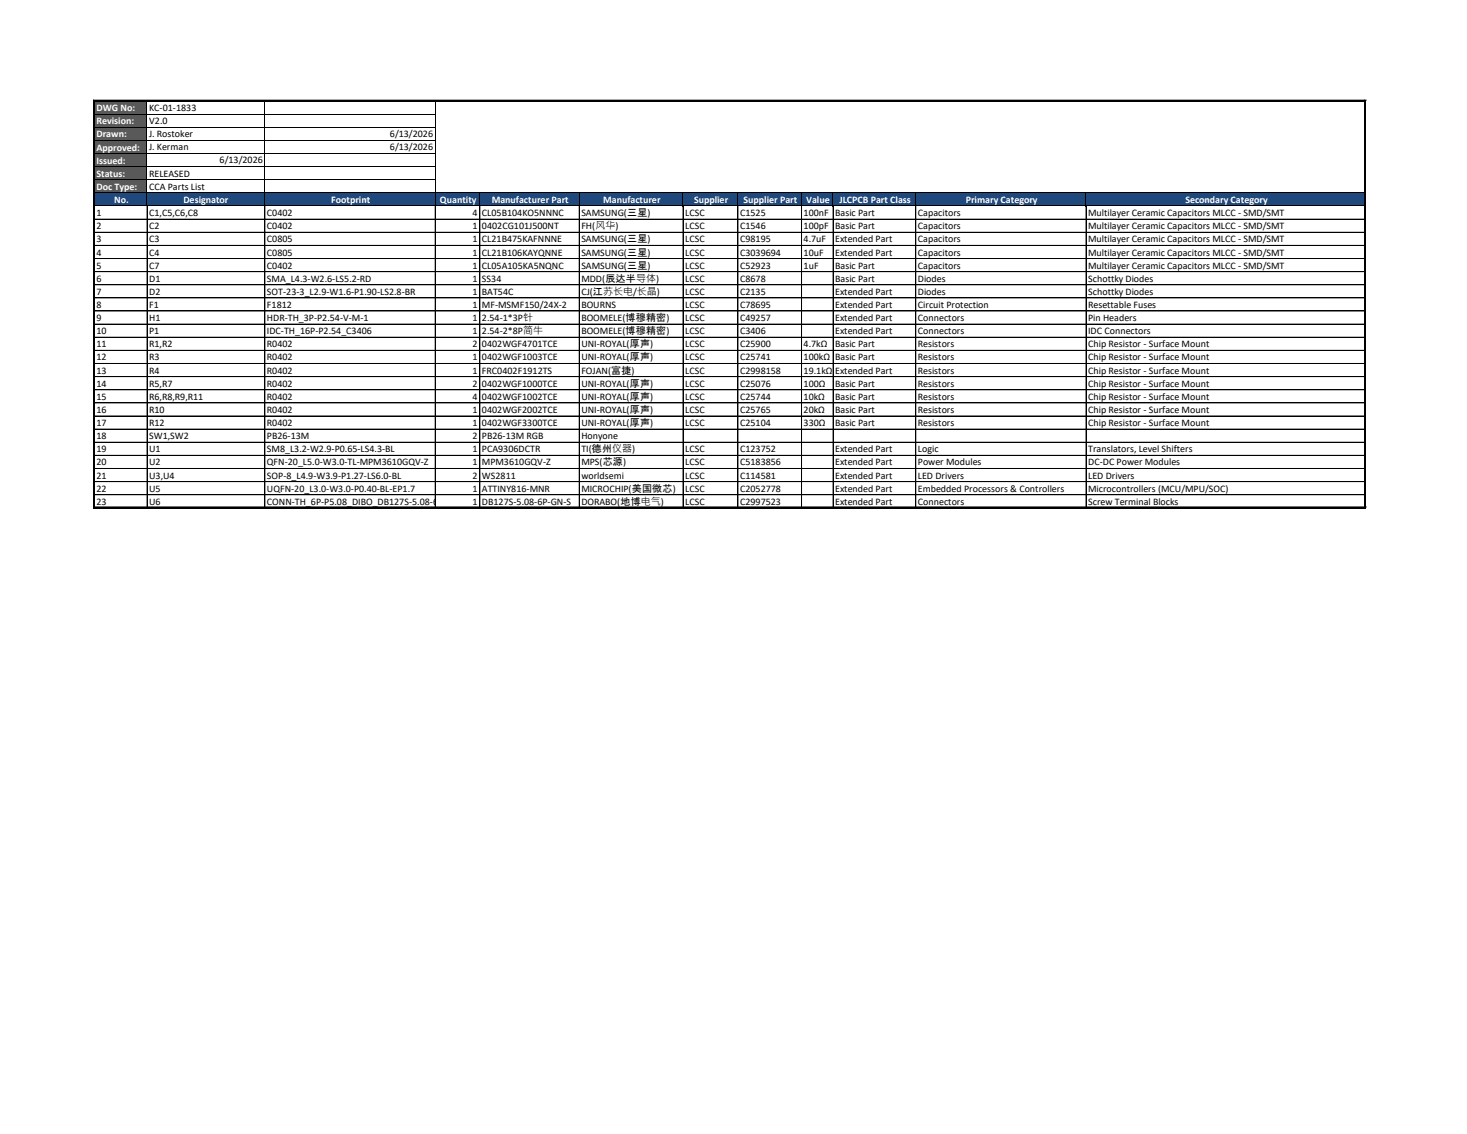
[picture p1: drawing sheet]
<svg xmlns="http://www.w3.org/2000/svg" width="279mm" height="216mm" viewBox="0 0 279 216" stroke-linecap="round" stroke-linejoin="round" font-family="sans-serif">
<defs><g id="words">
<g font-size="1.9" fill="#fff">
<text x="18.4" y="21.2">DWG No:</text>
<text x="18.4" y="23.7">Revision:</text>
<text x="18.4" y="26.2">Drawn:</text>
<text x="18.4" y="28.7">Approved:</text>
<text x="18.4" y="31.2">Issued:</text>
<text x="18.4" y="33.6">Status:</text>
<text x="18.4" y="36.1">Doc Type:</text>
<text x="21.7" y="38.6">No.</text>
<text x="34.9" y="38.7">Designator</text>
<text x="63.1" y="38.6">Footprint</text>
<text x="83.8" y="38.6">Quantity</text>
<text x="93.7" y="38.6">Manufacturer Part</text>
<text x="114.9" y="38.6">Manufacturer</text>
<text x="132.2" y="38.6">Supplier</text>
<text x="141.6" y="38.6">Supplier Part</text>
<text x="153.5" y="38.6">Value</text>
<text x="159.9" y="38.6">JLCPCB Part Class</text>
<text x="183.9" y="38.6">Primary Category</text>
<text x="225.8" y="38.6">Secondary Category</text>
</g>
<g font-size="1.9">
<text x="28.4" y="21.1">KC-01-1833</text>
<text x="28.4" y="23.6">V2.0</text>
<text x="28.4" y="26.1">J. Rostoker</text>
<text x="28.4" y="28.6">J. Kerman</text>
<text x="74.3" y="26.1">6/13/2026</text>
<text x="74.3" y="28.6">6/13/2026</text>
<text x="28.4" y="33.6">RELEASED</text>
<text x="41.8" y="31.1">6/13/2026</text>
<text x="18.4" y="41.2">1</text>
<text x="28.4" y="36.1">CCA Parts List</text>
<text x="28.4" y="41.2">C1,C5,C6,C8</text>
<text x="50.8" y="41.2">C0402</text>
<text x="90" y="41.2">4</text>
<text x="91.8" y="41.2">CL05B104KO5NNNC</text>
<text x="110.7" y="41.2">SAMSUNG(三星)</text>
<text x="130.5" y="41.2">LCSC</text>
<text x="140.9" y="41.2">C1525</text>
<text x="153.1" y="41.2">100nF</text>
<text x="159.1" y="41.2">Basic Part</text>
<text x="174.8" y="41.2">Capacitors</text>
<text x="207.2" y="41.2">Multilayer Ceramic Capacitors MLCC - SMD/SMT</text>
<text x="18.4" y="43.7">2</text>
<text x="18.4" y="46.2">3</text>
<text x="28.4" y="43.7">C2</text>
<text x="28.4" y="46.2">C3</text>
<text x="50.8" y="43.7">C0402</text>
<text x="50.8" y="46.2">C0805</text>
<text x="90" y="43.7">1</text>
<text x="90" y="46.2">1</text>
<text x="91.8" y="43.7">0402CG101J500NT</text>
<text x="91.8" y="46.2">CL21B475KAFNNNE</text>
<text x="110.7" y="43.7">FH(风华)</text>
<text x="110.7" y="46.2">SAMSUNG(三星)</text>
<text x="130.5" y="43.7">LCSC</text>
<text x="130.5" y="46.2">LCSC</text>
<text x="140.9" y="43.7">C1546</text>
<text x="140.9" y="46.2">C98195</text>
<text x="153.1" y="43.7">100pF</text>
<text x="153.1" y="46.2">4.7uF</text>
<text x="159.1" y="43.7">Basic Part</text>
<text x="159.1" y="46.2">Extended Part</text>
<text x="174.8" y="43.7">Capacitors</text>
<text x="174.8" y="46.2">Capacitors</text>
<text x="207.2" y="43.7">Multilayer Ceramic Capacitors MLCC - SMD/SMT</text>
<text x="207.2" y="46.2">Multilayer Ceramic Capacitors MLCC - SMD/SMT</text>
<text x="18.4" y="48.6">4</text>
<text x="18.4" y="51.1">5</text>
<text x="18.4" y="53.6">6</text>
<text x="28.4" y="48.6">C4</text>
<text x="28.4" y="51.1">C7</text>
<text x="28.4" y="53.6">D1</text>
<text x="50.8" y="48.6">C0805</text>
<text x="50.8" y="51.1">C0402</text>
<text x="50.8" y="53.6">SMA_L4.3-W2.6-LS5.2-RD</text>
<text x="90" y="48.6">1</text>
<text x="90" y="51.1">1</text>
<text x="90" y="53.6">1</text>
<text x="91.8" y="48.6">CL21B106KAYQNNE</text>
<text x="91.8" y="51.1">CL05A105KA5NQNC</text>
<text x="91.8" y="53.6">SS34</text>
<text x="110.7" y="48.6">SAMSUNG(三星)</text>
<text x="110.7" y="51.1">SAMSUNG(三星)</text>
<text x="110.7" y="53.6">MDD(辰达半导体)</text>
<text x="130.5" y="48.6">LCSC</text>
<text x="130.5" y="51.1">LCSC</text>
<text x="130.5" y="53.6">LCSC</text>
<text x="140.9" y="48.6">C3039694</text>
<text x="140.9" y="51.1">C52923</text>
<text x="140.9" y="53.6">C8678</text>
<text x="153.1" y="48.6">10uF</text>
<text x="153.1" y="51.1">1uF</text>
<text x="159.1" y="48.6">Extended Part</text>
<text x="159.1" y="51.1">Basic Part</text>
<text x="159.1" y="53.6">Basic Part</text>
<text x="174.8" y="48.6">Capacitors</text>
<text x="174.8" y="51.1">Capacitors</text>
<text x="174.8" y="53.6">Diodes</text>
<text x="207.2" y="48.6">Multilayer Ceramic Capacitors MLCC - SMD/SMT</text>
<text x="207.2" y="51.1">Multilayer Ceramic Capacitors MLCC - SMD/SMT</text>
<text x="207.2" y="53.6">Schottky Diodes</text>
<text x="18.4" y="56.1">7</text>
<text x="18.4" y="58.6">8</text>
<text x="28.4" y="56.1">D2</text>
<text x="28.4" y="58.6">F1</text>
<text x="50.8" y="56.1">SOT-23-3_L2.9-W1.6-P1.90-LS2.8-BR</text>
<text x="50.8" y="58.6">F1812</text>
<text x="90" y="56.1">1</text>
<text x="90" y="58.6">1</text>
<text x="91.8" y="56.1">BAT54C</text>
<text x="91.8" y="58.6">MF-MSMF150/24X-2</text>
<text x="110.7" y="56.1">CJ(江苏长电/长晶)</text>
<text x="110.7" y="58.6">BOURNS</text>
<text x="130.5" y="56.1">LCSC</text>
<text x="130.5" y="58.6">LCSC</text>
<text x="140.9" y="56.1">C2135</text>
<text x="140.9" y="58.6">C78695</text>
<text x="159.1" y="56.1">Extended Part</text>
<text x="159.1" y="58.6">Extended Part</text>
<text x="174.8" y="56.1">Diodes</text>
<text x="174.8" y="58.6">Circuit Protection</text>
<text x="207.2" y="56.1">Schottky Diodes</text>
<text x="207.2" y="58.6">Resettable Fuses</text>
<text x="18.4" y="61.1">9</text>
<text x="18.4" y="63.6">10</text>
<text x="28.4" y="61.1">H1</text>
<text x="28.4" y="63.6">P1</text>
<text x="50.8" y="61.1">HDR-TH_3P-P2.54-V-M-1</text>
<text x="50.8" y="63.6">IDC-TH_16P-P2.54_C3406</text>
<text x="90" y="61.1">1</text>
<text x="90" y="63.6">1</text>
<text x="91.8" y="61.1">2.54-1*3P针</text>
<text x="91.8" y="63.6">2.54-2*8P简牛</text>
<text x="110.7" y="61.1">BOOMELE(博穆精密)</text>
<text x="110.7" y="63.6">BOOMELE(博穆精密)</text>
<text x="130.5" y="61.1">LCSC</text>
<text x="130.5" y="63.6">LCSC</text>
<text x="140.9" y="61.1">C49257</text>
<text x="140.9" y="63.6">C3406</text>
<text x="159.1" y="61.1">Extended Part</text>
<text x="159.1" y="63.6">Extended Part</text>
<text x="174.8" y="61.1">Connectors</text>
<text x="174.8" y="63.6">Connectors</text>
<text x="207.2" y="61.1">Pin Headers</text>
<text x="207.2" y="63.6">IDC Connectors</text>
<text x="18.4" y="66.1">11</text>
<text x="18.4" y="68.6">12</text>
<text x="18.4" y="71.1">13</text>
<text x="28.4" y="66.1">R1,R2</text>
<text x="28.4" y="68.6">R3</text>
<text x="28.4" y="71.1">R4</text>
<text x="50.8" y="66.1">R0402</text>
<text x="50.8" y="68.6">R0402</text>
<text x="50.8" y="71.1">R0402</text>
<text x="90" y="66.1">2</text>
<text x="90" y="68.6">1</text>
<text x="90" y="71.1">1</text>
<text x="91.8" y="66.1">0402WGF4701TCE</text>
<text x="91.8" y="68.6">0402WGF1003TCE</text>
<text x="91.8" y="71.1">FRC0402F1912TS</text>
<text x="110.7" y="66.1">UNI-ROYAL(厚声)</text>
<text x="110.7" y="68.6">UNI-ROYAL(厚声)</text>
<text x="110.7" y="71.1">FOJAN(富捷)</text>
<text x="130.5" y="66.1">LCSC</text>
<text x="130.5" y="68.6">LCSC</text>
<text x="130.5" y="71.1">LCSC</text>
<text x="140.9" y="66.1">C25900</text>
<text x="140.9" y="68.6">C25741</text>
<text x="140.9" y="71.1">C2998158</text>
<text x="153.1" y="66.1">4.7kΩ</text>
<text x="153.1" y="68.6">100kΩ</text>
<text x="153.1" y="71.1">19.1kΩ</text>
<text x="159.1" y="66.1">Basic Part</text>
<text x="159.1" y="68.6">Basic Part</text>
<text x="159.1" y="71.1">Extended Part</text>
<text x="174.8" y="66.1">Resistors</text>
<text x="174.8" y="68.6">Resistors</text>
<text x="174.8" y="71.1">Resistors</text>
<text x="207.2" y="66.1">Chip Resistor - Surface Mount</text>
<text x="207.2" y="68.6">Chip Resistor - Surface Mount</text>
<text x="207.2" y="71.1">Chip Resistor - Surface Mount</text>
<text x="18.4" y="73.6">14</text>
<text x="18.4" y="76.1">15</text>
<text x="28.4" y="73.6">R5,R7</text>
<text x="28.4" y="76.1">R6,R8,R9,R11</text>
<text x="50.8" y="73.6">R0402</text>
<text x="50.8" y="76.1">R0402</text>
<text x="90" y="73.6">2</text>
<text x="90" y="76.1">4</text>
<text x="91.8" y="73.6">0402WGF1000TCE</text>
<text x="91.8" y="76.1">0402WGF1002TCE</text>
<text x="110.7" y="73.6">UNI-ROYAL(厚声)</text>
<text x="110.7" y="76.1">UNI-ROYAL(厚声)</text>
<text x="130.5" y="73.6">LCSC</text>
<text x="130.5" y="76.1">LCSC</text>
<text x="140.9" y="73.6">C25076</text>
<text x="140.9" y="76.1">C25744</text>
<text x="153.1" y="73.6">100Ω</text>
<text x="153.1" y="76.1">10kΩ</text>
<text x="159.1" y="73.6">Basic Part</text>
<text x="159.1" y="76.1">Basic Part</text>
<text x="174.8" y="73.6">Resistors</text>
<text x="174.8" y="76.1">Resistors</text>
<text x="207.2" y="73.6">Chip Resistor - Surface Mount</text>
<text x="207.2" y="76.1">Chip Resistor - Surface Mount</text>
<text x="18.4" y="78.6">16</text>
<text x="18.4" y="81.1">17</text>
<text x="18.4" y="83.6">18</text>
<text x="28.4" y="78.6">R10</text>
<text x="28.4" y="81.1">R12</text>
<text x="28.4" y="83.6">SW1,SW2</text>
<text x="50.8" y="78.6">R0402</text>
<text x="50.8" y="81.1">R0402</text>
<text x="50.8" y="83.6">PB26-13M</text>
<text x="90" y="78.6">1</text>
<text x="90" y="81.1">1</text>
<text x="90" y="83.6">2</text>
<text x="91.8" y="78.6">0402WGF2002TCE</text>
<text x="91.8" y="81.1">0402WGF3300TCE</text>
<text x="91.8" y="83.6">PB26-13M RGB</text>
<text x="110.7" y="78.6">UNI-ROYAL(厚声)</text>
<text x="110.7" y="81.1">UNI-ROYAL(厚声)</text>
<text x="110.7" y="83.6">Honyone</text>
<text x="130.5" y="78.6">LCSC</text>
<text x="130.5" y="81.1">LCSC</text>
<text x="140.9" y="78.6">C25765</text>
<text x="140.9" y="81.1">C25104</text>
<text x="153.1" y="78.6">20kΩ</text>
<text x="153.1" y="81.1">330Ω</text>
<text x="159.1" y="78.6">Basic Part</text>
<text x="159.1" y="81.1">Basic Part</text>
<text x="174.8" y="78.6">Resistors</text>
<text x="174.8" y="81.1">Resistors</text>
<text x="207.2" y="78.6">Chip Resistor - Surface Mount</text>
<text x="207.2" y="81.1">Chip Resistor - Surface Mount</text>
<text x="18.4" y="86.1">19</text>
<text x="18.4" y="88.6">20</text>
<text x="28.4" y="86.1">U1</text>
<text x="28.4" y="88.6">U2</text>
<text x="50.8" y="86.1">SM8_L3.2-W2.9-P0.65-LS4.3-BL</text>
<text x="50.8" y="88.6">QFN-20_L5.0-W3.0-TL-MPM3610GQV-Z</text>
<text x="90" y="86.1">1</text>
<text x="90" y="88.6">1</text>
<text x="91.8" y="86.1">PCA9306DCTR</text>
<text x="91.8" y="88.6">MPM3610GQV-Z</text>
<text x="110.7" y="86.1">TI(德州仪器)</text>
<text x="110.7" y="88.6">MPS(芯源)</text>
<text x="130.5" y="86.1">LCSC</text>
<text x="130.5" y="88.6">LCSC</text>
<text x="140.9" y="86.1">C123752</text>
<text x="140.9" y="88.6">C5183856</text>
<text x="159.1" y="86.1">Extended Part</text>
<text x="159.1" y="88.6">Extended Part</text>
<text x="174.8" y="86.1">Logic</text>
<text x="174.8" y="88.6">Power Modules</text>
<text x="207.2" y="86.1">Translators, Level Shifters</text>
<text x="207.2" y="88.6">DC-DC Power Modules</text>
<text x="18.4" y="91.1">21</text>
<text x="18.4" y="93.6">22</text>
<text x="28.4" y="91.1">U3,U4</text>
<text x="28.4" y="93.6">U5</text>
<text x="50.8" y="91.1">SOP-8_L4.9-W3.9-P1.27-LS6.0-BL</text>
<text x="50.8" y="93.6">UQFN-20_L3.0-W3.0-P0.40-BL-EP1.7</text>
<text x="90" y="91.1">2</text>
<text x="90" y="93.6">1</text>
<text x="91.8" y="91.1">WS2811</text>
<text x="91.8" y="93.6">ATTINY816-MNR</text>
<text x="110.7" y="91.1">worldsemi</text>
<text x="110.7" y="93.6">MICROCHIP(美国微芯)</text>
<text x="130.5" y="91.1">LCSC</text>
<text x="130.5" y="93.6">LCSC</text>
<text x="140.9" y="91.1">C114581</text>
<text x="140.9" y="93.6">C2052778</text>
<text x="159.1" y="91.1">Extended Part</text>
<text x="159.1" y="93.6">Extended Part</text>
<text x="174.8" y="91.1">LED Drivers</text>
<text x="174.8" y="93.6">Embedded Processors &amp; Controllers</text>
<text x="207.2" y="91.1">LED Drivers</text>
<text x="207.2" y="93.6">Microcontrollers (MCU/MPU/SOC)</text>
<text x="18.4" y="96.1">23</text>
<text x="28.4" y="96.1">U6</text>
<text x="50.8" y="96.1">CONN-TH_6P-P5.08_DIBO_DB127S-5.08-6P-GN</text>
<text x="90" y="96.1">1</text>
<text x="91.8" y="96.1">DB127S-5.08-6P-GN-S</text>
<text x="110.7" y="96.1">DORABO(地博电气)</text>
<text x="130.5" y="96.1">LCSC</text>
<text x="140.9" y="96.1">C2997523</text>
<text x="159.1" y="96.1">Extended Part</text>
<text x="174.8" y="96.1">Connectors</text>
<text x="207.2" y="96.1">Screw Terminal Blocks</text>
</g>
</g></defs>
<path d="M18.1 19.3h9.9v17.5h-9.9z" fill-rule="evenodd" fill="#595959"/>
<path d="M18.1 36.7h241.8v2.6h-241.8z" fill-rule="evenodd" fill="#1f497d"/>
<g fill="none" stroke="#000" stroke-width=".19">
<path d="M28 19.3v77.4M50.4 19.3v77.4M82.9 19.3v20M259.9 19.1v77.7M260.1 19.3v17.3M260.2 19.1h-242.4v77.7M18.1 21.7h64.8M18.1 24.2h64.8M18.1 26.7h64.8M18.1 29.2h64.8M18.1 31.7h64.8M18.1 34.2h64.8"/>
<path d="M18.1 36.7h242M18.1 39.2h242M50.4 39.3v57.4M82.9 39.3v57.4M91.4 36.8v59.9M110.3 36.8v2.5M110.3 39.3v57.4M130.1 36.8v59.9M140.5 36.8v2.5M140.5 39.3v57.4M152.6 36.8l.1 59.9M158.6 36.8l.1 59.9"/>
<path d="M174.4 36.8v59.9M206.8 36.8v59.9M260 36.8l.1 59.9h-242M18.1 41.7h242M18.1 44.2h242M18.1 46.7h242M18.1 49.2h242M18.1 51.7h242M18.1 54.2h242M18.1 56.7h242M18.1 59.2h242M18.1 61.7h242"/>
<path d="M18.1 64.2h242M18.1 66.7h242M18.1 69.2h242M18.1 71.7h242M18.1 74.2h242M18.1 79.2h242M260.1 76.7h-242M17.8 96.5h242.4M18.1 84.2h242M18.1 89.2h242M18.1 91.7h242M18.1 94.2h242"/>
<path d="M260.1 81.7h-242M260.1 86.7h-242"/>
</g>
<path d="M17.8 19.2h242.4M18 19v77.8M260 19v77.8M17.8 96.7h242.4" fill="none" stroke="#000" stroke-width=".34"/>
<use href="#words"/>
</svg>
